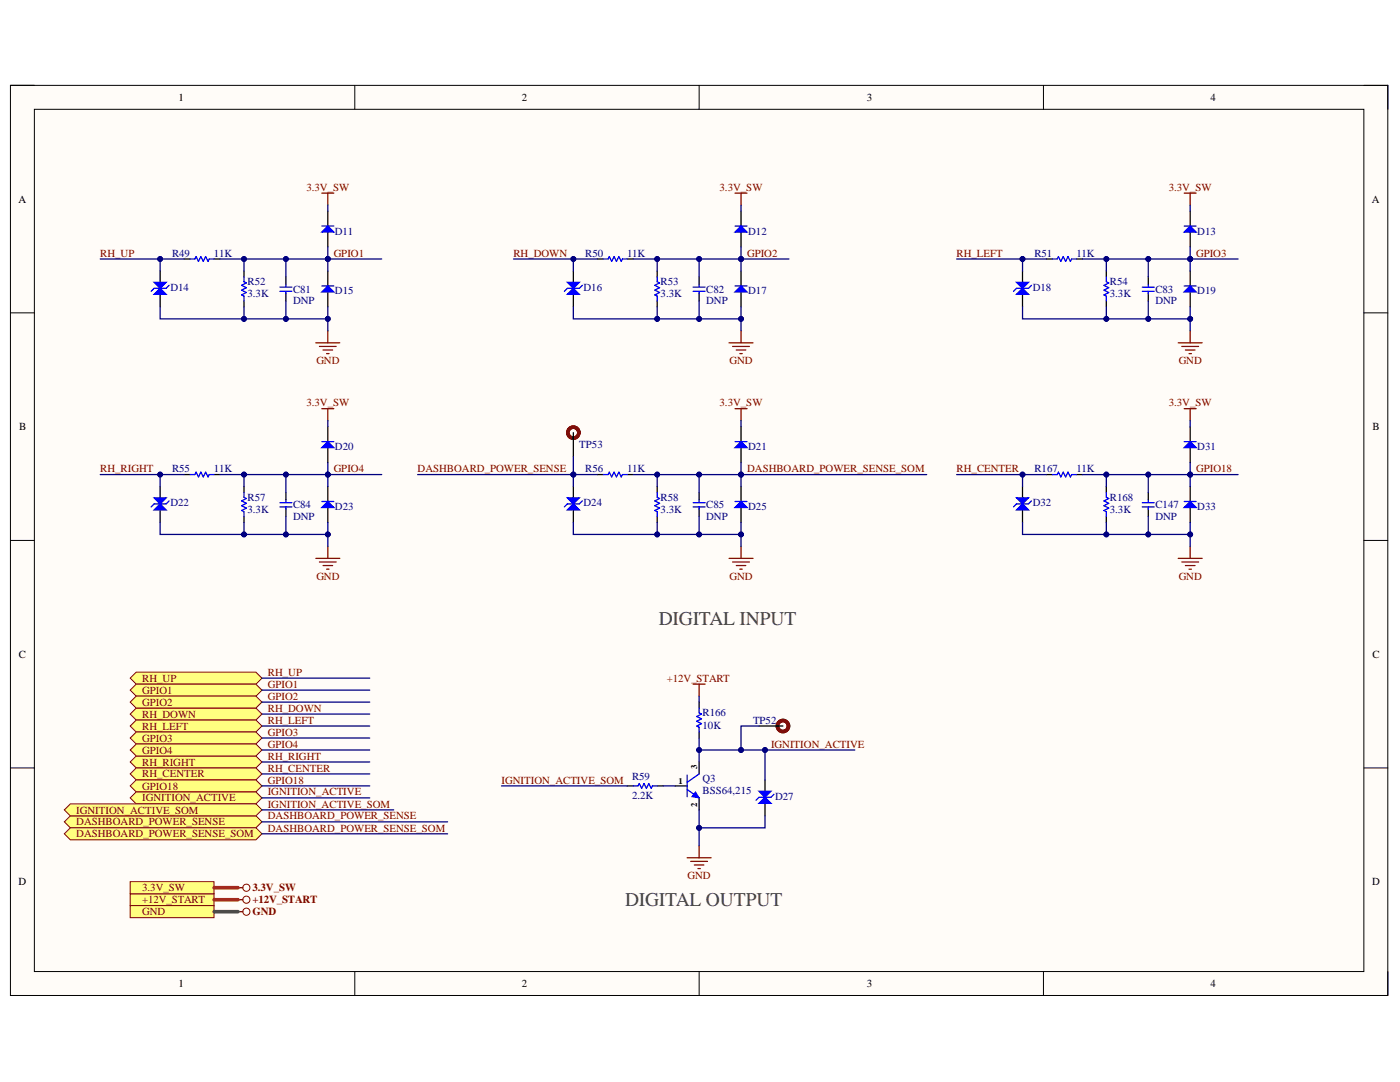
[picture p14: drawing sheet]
<svg xmlns="http://www.w3.org/2000/svg" width="279mm" height="216mm" viewBox="0 0 279 216" stroke-linecap="round" stroke-linejoin="round" font-family="sans-serif">
<defs><g id="words">
<g font-size="3.9" fill="#434343">
<text x="131.5" y="124.7">DIGITAL INPUT</text>
<text x="124.7" y="180.8">DIGITAL OUTPUT</text>
</g>
<g font-size="2.2">
<text x="35.6" y="20.1">1</text>
<text x="104.1" y="20.1">2</text>
<text x="173" y="20.1">3</text>
<text x="241.6" y="20.1">4</text>
<text x="3.7" y="40.5">A</text>
<text x="273.8" y="40.5">A</text>
<text x="3.8" y="85.9">B</text>
<text x="273.9" y="85.9">B</text>
<text x="3.8" y="131.3">C</text>
<text x="273.9" y="131.3">C</text>
<text x="3.7" y="176.7">D</text>
<text x="273.8" y="176.7">D</text>
<text x="35.6" y="197">1</text>
<text x="104.1" y="197">2</text>
<text x="173" y="197">3</text>
<text x="241.6" y="197">4</text>
</g>
<g font-size="2.2" fill="#800000">
<text x="61.1" y="38">3.3V_SW</text>
<text x="143.6" y="38">3.3V_SW</text>
<text x="233.2" y="38">3.3V_SW</text>
<text x="20" y="51.2">RH_UP</text>
<text x="66.6" y="51.2">GPIO1</text>
<text x="102.5" y="51.2">RH_DOWN</text>
<text x="149.1" y="51.2">GPIO2</text>
<text x="190.9" y="51.2">RH_LEFT</text>
<text x="238.7" y="51.2">GPIO3</text>
<text x="63.1" y="72.7">GND</text>
<text x="145.6" y="72.7">GND</text>
<text x="235.2" y="72.7">GND</text>
<text x="61.1" y="81.1">3.3V_SW</text>
<text x="143.6" y="81.1">3.3V_SW</text>
<text x="233.2" y="81.1">3.3V_SW</text>
<text x="20" y="94.2">RH_RIGHT</text>
<text x="66.6" y="94.2">GPIO4</text>
<text x="83.3" y="94.2">DASHBOARD_POWER_SENSE</text>
<text x="149.1" y="94.2">DASHBOARD_POWER_SENSE_SOM</text>
<text x="190.9" y="94.2">RH_CENTER</text>
<text x="238.7" y="94.2">GPIO18</text>
<text x="63.1" y="115.7">GND</text>
<text x="145.6" y="115.7">GND</text>
<text x="235.2" y="115.7">GND</text>
<text x="28.4" y="136">RH_UP</text>
<text x="53.4" y="134.8">RH_UP</text>
<text x="53.4" y="137.2">GPIO1</text>
<text x="133.1" y="136">+12V_START</text>
<text x="28.4" y="138.4">GPIO1</text>
<text x="28.4" y="143.2">RH_DOWN</text>
<text x="28.4" y="140.8">GPIO2</text>
<text x="53.4" y="142">RH_DOWN</text>
<text x="53.4" y="139.6">GPIO2</text>
<text x="28.4" y="145.6">RH_LEFT</text>
<text x="28.4" y="148">GPIO3</text>
<text x="53.4" y="144.4">RH_LEFT</text>
<text x="53.4" y="146.8">GPIO3</text>
<text x="53.4" y="149.2">GPIO4</text>
<text x="153.9" y="149.2">IGNITION_ACTIVE</text>
<text x="28.4" y="152.8">RH_RIGHT</text>
<text x="28.4" y="155.1">RH_CENTER</text>
<text x="28.4" y="150.4">GPIO4</text>
<text x="53.4" y="151.6">RH_RIGHT</text>
<text x="53.4" y="154">RH_CENTER</text>
<text x="28.4" y="157.5">GPIO18</text>
<text x="28.4" y="159.9">IGNITION_ACTIVE</text>
<text x="53.4" y="156.4">GPIO18</text>
<text x="53.4" y="158.7">IGNITION_ACTIVE</text>
<text x="53.4" y="161.1">IGNITION_ACTIVE_SOM</text>
<text x="100.1" y="156.4">IGNITION_ACTIVE_SOM</text>
<text x="15.2" y="164.7">DASHBOARD_POWER_SENSE</text>
<text x="15.2" y="167.1">DASHBOARD_POWER_SENSE_SOM</text>
<text x="15.2" y="162.3">IGNITION_ACTIVE_SOM</text>
<text x="53.4" y="163.5">DASHBOARD_POWER_SENSE</text>
<text x="53.4" y="165.9">DASHBOARD_POWER_SENSE_SOM</text>
<text x="28.4" y="177.8">3.3V_SW</text>
<text x="50.4" y="177.8">3.3V_SW</text>
<text x="137.2" y="175.5">GND</text>
<text x="28.4" y="180.2">+12V_START</text>
<text x="28.4" y="182.6">GND</text>
<text x="50.4" y="180.2">+12V_START</text>
<text x="50.4" y="182.6">GND</text>
</g>
<g font-size="2.2" fill="#000080">
<text x="66.9" y="46.8">D11</text>
<text x="149.3" y="46.8">D12</text>
<text x="239" y="46.8">D13</text>
<text x="34.3" y="51.2">R49</text>
<text x="42.7" y="51.2">11K</text>
<text x="116.8" y="51.2">R50</text>
<text x="125.2" y="51.2">11K</text>
<text x="206.4" y="51.2">R51</text>
<text x="214.8" y="51.2">11K</text>
<text x="34" y="58">D14</text>
<text x="49.4" y="56.9">R52</text>
<text x="49.4" y="59.3">3.3K</text>
<text x="58.5" y="58.4">C81</text>
<text x="66.9" y="58.7">D15</text>
<text x="116.5" y="58">D16</text>
<text x="131.8" y="56.9">R53</text>
<text x="131.8" y="59.3">3.3K</text>
<text x="140.9" y="58.4">C82</text>
<text x="149.3" y="58.7">D17</text>
<text x="206.1" y="58">D18</text>
<text x="221.5" y="56.9">R54</text>
<text x="221.5" y="59.3">3.3K</text>
<text x="230.6" y="58.4">C83</text>
<text x="239" y="58.7">D19</text>
<text x="58.5" y="60.7">DNP</text>
<text x="140.9" y="60.7">DNP</text>
<text x="230.6" y="60.7">DNP</text>
<text x="66.9" y="89.8">D20</text>
<text x="115.6" y="89.4">TP53</text>
<text x="149.3" y="89.8">D21</text>
<text x="239" y="89.8">D31</text>
<text x="34.3" y="94.2">R55</text>
<text x="42.7" y="94.2">11K</text>
<text x="116.8" y="94.2">R56</text>
<text x="125.2" y="94.2">11K</text>
<text x="206.4" y="94.2">R167</text>
<text x="214.8" y="94.2">11K</text>
<text x="34" y="101">D22</text>
<text x="49.4" y="99.9">R57</text>
<text x="58.5" y="101.4">C84</text>
<text x="66.9" y="101.7">D23</text>
<text x="116.5" y="101">D24</text>
<text x="131.8" y="99.9">R58</text>
<text x="140.9" y="101.4">C85</text>
<text x="149.3" y="101.7">D25</text>
<text x="206.1" y="101">D32</text>
<text x="221.5" y="99.9">R168</text>
<text x="230.6" y="101.4">C147</text>
<text x="239" y="101.7">D33</text>
<text x="49.4" y="102.3">3.3K</text>
<text x="58.5" y="103.8">DNP</text>
<text x="131.8" y="102.3">3.3K</text>
<text x="140.9" y="103.8">DNP</text>
<text x="221.5" y="102.3">3.3K</text>
<text x="230.6" y="103.8">DNP</text>
<text x="140.2" y="143">R166</text>
<text x="140.2" y="145.4">10K</text>
<text x="150.3" y="144.4">TP52</text>
<text x="126.1" y="155.6">R59</text>
<text x="126.1" y="159.5">2.2K</text>
<text x="140.2" y="156.1">Q3</text>
<text x="140.2" y="158.5">BSS64,215</text>
<text x="154.7" y="159.6">D27</text>
</g>
<g font-size="1.7">
<text x="139.2" y="153.5" transform="rotate(-90 139.2 153.5)">3</text>
<text x="135.4" y="156.4">1</text>
<text x="139.2" y="160.9" transform="rotate(-90 139.2 160.9)">2</text>
</g>
</g></defs>
<path d="M2.1 17h274.9v181.6h-274.9z" fill-rule="evenodd" fill="#fffcf8"/>
<path d="M2.1 17h274.9v181.6h-274.9z" fill="none" stroke="#000" stroke-width=".2"/>
<path d="M6.9 21.8h265.3v172.1h-265.3z" fill-rule="evenodd" fill="#fffcf8"/>
<g fill="none" stroke="#000" stroke-width=".2">
<path d="M2.1 17h4.8M70.8 17v4.8M139.5 17v4.8M208.2 17v4.8M272.2 17h4.8v4.8M6.9 21.8h265.3v172.1h-265.3zM2.1 62.4h4.8M272.2 62.4h4.8M2.1 107.8h4.8M272.2 107.8h4.8M2.1 153.2h4.8M272.2 153.2h4.8"/>
<path d="M70.8 193.9v4.7M139.5 193.9v4.7M208.2 193.9v4.7M277 193.9v4.7"/>
</g>
<path d="M32 54.1v2.4M32 58.8v2.4M36.7 51.7h1.2M42.7 51.7h1.2" fill="none" stroke="#000" stroke-width=".25"/>
<path d="M37.9 51.7h1l.2-.5 .5 1 .5-1 .5 1 .4-1 .5 1 .3-.5h.9" fill="none" stroke="#00f" stroke-width=".25"/>
<path d="M30.8 58.7l1.2-1.2 1.2 1.2z" fill="#00f"/>
<path d="M30.8 58.7l1.2-1.2 1.2 1.2zM33.8 56.9l-.6 .6h-2.4l-.6 .6" fill="none" stroke="#00f" stroke-width=".25"/>
<path d="M30.8 56.3h2.4l-1.2 1.2z" fill="#00f"/>
<path d="M30.8 56.3h2.4l-1.2 1.2zM48.7 55.3v.9l.5 .3-1 .4 1 .5-1 .5 1 .5-1 .4 .5 .3v.9M55.9 58.1h2.4M55.9 57.3h2.4M57.1 56.7v.5M57.1 58.1v.5" fill="none" stroke="#00f" stroke-width=".25"/>
<path d="M48.7 54.1v1.2M57.1 55.3v1.4M57.1 58.5v1.5M65.4 54.1v3M65.4 58.3v2.9M48.7 60v1.2" fill="none" stroke="#000" stroke-width=".25"/>
<path d="M65.4 57.1l1.2 1.2h-2.4z" fill="#00f"/>
<path d="M64.2 57.1h2.4M65.4 57.1l1.2 1.2h-2.4z" fill="none" stroke="#00f" stroke-width=".25"/>
<path d="M63 68.4h4.8M63.7 69.1h3.4M64.5 69.8h1.9M65.2 70.6h.5M65.4 66v2.4" fill="none" stroke="#800000" stroke-width=".25"/>
<path d="M65.4 42.1v3M65.4 46.3v3" fill="none" stroke="#000" stroke-width=".25"/>
<path d="M64.2 46.3l1.2-1.2 1.2 1.2z" fill="#00f"/>
<path d="M64.2 46.3l1.2-1.2 1.2 1.2zM64.2 45.1h2.4M120.4 51.7h1l.2-.5 .5 1 .5-1 .4 1 .5-1 .5 1 .2-.5h1" fill="none" stroke="#00f" stroke-width=".25"/>
<path d="M64.2 38.5h2.4M65.4 38.5v2.4" fill="none" stroke="#800000" stroke-width=".25"/>
<path d="M114.4 54.1v2.4M114.4 58.8v2.4M119.2 51.7h1.2M125.2 51.7h1.2" fill="none" stroke="#000" stroke-width=".25"/>
<path d="M114.4 57.5l1.2 1.2h-2.4z" fill="#00f"/>
<path d="M114.4 57.5l1.2 1.2h-2.4zM116.2 56.9l-.6 .6h-2.4l-.6 .6" fill="none" stroke="#00f" stroke-width=".25"/>
<path d="M113.2 56.3h2.4l-1.2 1.2z" fill="#00f"/>
<path d="M113.2 56.3h2.4l-1.2 1.2zM131.2 55.3v.9l.4 .3-.9 .4 .9 .5-.9 .5 .9 .5-.9 .4 .5 .3v.9M138.3 58.1h2.4M138.3 57.3h2.4M139.5 56.7v.5M139.5 58.1v.5" fill="none" stroke="#00f" stroke-width=".25"/>
<path d="M131.2 54.1v1.2M139.5 55.3v1.4M139.5 58.5v1.5M147.9 54.1v3M147.9 58.3v2.9M131.2 60v1.2" fill="none" stroke="#000" stroke-width=".25"/>
<path d="M146.7 58.3l1.2-1.2 1.2 1.2z" fill="#00f"/>
<path d="M146.7 58.3l1.2-1.2 1.2 1.2zM146.7 57.1h2.4" fill="none" stroke="#00f" stroke-width=".25"/>
<path d="M145.5 68.4h4.8M146.2 69.1h3.4M146.9 69.8h1.9M147.6 70.6h.5M147.9 66v2.4" fill="none" stroke="#800000" stroke-width=".25"/>
<path d="M147.9 42.1v3M147.9 46.3v3" fill="none" stroke="#000" stroke-width=".25"/>
<path d="M146.7 46.3l1.2-1.2 1.2 1.2z" fill="#00f"/>
<path d="M146.7 46.3l1.2-1.2 1.2 1.2zM146.7 45.1h2.4M210 51.7h1l.2-.5 .5 1 .5-1 .5 1 .4-1 .5 1 .3-.5h.9" fill="none" stroke="#00f" stroke-width=".25"/>
<path d="M146.7 38.5h2.4M147.9 38.5v2.4" fill="none" stroke="#800000" stroke-width=".25"/>
<path d="M204.1 54.1v2.4M204.1 58.9v2.3M208.8 51.7h1.2M214.8 51.7h1.2" fill="none" stroke="#000" stroke-width=".25"/>
<path d="M202.9 58.7l1.2-1.2 1.2 1.2z" fill="#00f"/>
<path d="M202.9 58.7l1.2-1.2 1.2 1.2zM205.9 56.9l-.6 .6h-2.4l-.6 .6" fill="none" stroke="#00f" stroke-width=".25"/>
<path d="M202.9 56.3h2.4l-1.2 1.2z" fill="#00f"/>
<path d="M202.9 56.3h2.4l-1.2 1.2zM220.8 55.3v.9l.5 .3-1 .4 1 .5-1 .5 1 .5-1 .5 .5 .2v.9M228 58.1h2.4M228 57.3h2.4M229.2 56.7v.5M229.2 58.1v.5" fill="none" stroke="#00f" stroke-width=".25"/>
<path d="M220.8 54.1v1.2M229.2 55.3v1.4M229.2 58.5v1.5M237.5 54.1v3M237.5 58.3v2.9M220.8 60v1.2" fill="none" stroke="#000" stroke-width=".25"/>
<path d="M236.3 58.3l1.2-1.2 1.2 1.2z" fill="#00f"/>
<path d="M236.3 58.3l1.2-1.2 1.2 1.2zM236.3 57.1h2.4" fill="none" stroke="#00f" stroke-width=".25"/>
<path d="M235.1 68.4h4.8M235.9 69.1h3.3M236.6 69.8h1.9M237.3 70.6h.5M237.5 66v2.4" fill="none" stroke="#800000" stroke-width=".25"/>
<path d="M237.5 42.1v3M237.5 46.3v3" fill="none" stroke="#000" stroke-width=".25"/>
<path d="M236.3 46.3l1.2-1.2 1.2 1.2z" fill="#00f"/>
<path d="M236.3 46.3l1.2-1.2 1.2 1.2zM236.3 45.1h2.4M37.9 94.7h1l.2-.5 .5 1 .5-1 .5 1 .4-1 .5 1 .3-.5h.9" fill="none" stroke="#00f" stroke-width=".25"/>
<path d="M236.3 38.5h2.4M237.5 38.5v2.4" fill="none" stroke="#800000" stroke-width=".25"/>
<path d="M32 97.1v2.4M36.7 94.7h1.2M42.7 94.7h1.2M32 101.9v2.3" fill="none" stroke="#000" stroke-width=".25"/>
<path d="M30.8 101.7l1.2-1.2 1.2 1.2z" fill="#00f"/>
<path d="M33.8 99.9l-.6 .6h-2.4l-.6 .6M30.8 101.7l1.2-1.2 1.2 1.2z" fill="none" stroke="#00f" stroke-width=".25"/>
<path d="M30.8 99.3h2.4l-1.2 1.2z" fill="#00f"/>
<path d="M30.8 99.3h2.4l-1.2 1.2zM48.7 98.3v.9l.5 .3-1 .4 1 .5-1 .5 1 .5-1 .5 .5 .2v1M57.1 99.7v.5M55.9 101.1h2.4M55.9 100.3h2.4M57.1 101.1v.5" fill="none" stroke="#00f" stroke-width=".25"/>
<path d="M48.7 97.1v1.2M57.1 98.3v1.4M65.4 97.1v3M48.7 103.1v1.1M57.1 101.5v1.6M65.4 101.3v2.9" fill="none" stroke="#000" stroke-width=".25"/>
<path d="M64.2 101.3l1.2-1.2 1.2 1.2z" fill="#00f"/>
<path d="M64.2 101.3l1.2-1.2 1.2 1.2zM64.2 100.1h2.4" fill="none" stroke="#00f" stroke-width=".25"/>
<path d="M63 111.4h4.8M63.7 112.1h3.4M64.5 112.9h1.9M65.2 113.6h.5M65.4 109v2.4" fill="none" stroke="#800000" stroke-width=".25"/>
<path d="M65.4 85.1v3M65.4 89.3v3" fill="none" stroke="#000" stroke-width=".25"/>
<path d="M64.2 89.3l1.2-1.2 1.2 1.2z" fill="#00f"/>
<path d="M64.2 89.3l1.2-1.2 1.2 1.2zM64.2 88.1h2.4M120.4 94.7h1l.2-.5 .5 1 .5-1 .4 1 .5-1 .5 1 .2-.5h1" fill="none" stroke="#00f" stroke-width=".25"/>
<path d="M64.2 81.5h2.4M65.4 81.5v2.4" fill="none" stroke="#800000" stroke-width=".25"/>
<path d="M114.4 97.1v2.4M119.2 94.7h1.2M125.2 94.7h1.2M114.4 101.9v2.3" fill="none" stroke="#000" stroke-width=".25"/>
<path d="M113.2 101.7l1.2-1.2 1.2 1.2z" fill="#00f"/>
<path d="M116.2 99.9l-.6 .6h-2.4l-.6 .6M113.2 101.7l1.2-1.2 1.2 1.2z" fill="none" stroke="#00f" stroke-width=".25"/>
<path d="M113.2 99.3h2.4l-1.2 1.2z" fill="#00f"/>
<path d="M113.2 99.3h2.4l-1.2 1.2zM131.2 98.3v.9l.4 .3-.9 .4 .9 .5-.9 .5 .9 .5-.9 .5 .5 .2v1M139.5 99.7v.5M138.3 101.1h2.4M138.3 100.3h2.4M139.5 101.1v.5" fill="none" stroke="#00f" stroke-width=".25"/>
<path d="M131.2 97.1v1.2M139.5 98.3v1.4M147.9 97.1v3M131.2 103.1v1.1M139.5 101.5v1.6M147.9 101.3v2.9" fill="none" stroke="#000" stroke-width=".25"/>
<path d="M146.7 101.3l1.2-1.2 1.2 1.2z" fill="#00f"/>
<path d="M146.7 101.3l1.2-1.2 1.2 1.2zM146.7 100.1h2.4" fill="none" stroke="#00f" stroke-width=".25"/>
<path d="M145.5 111.4h4.8M146.2 112.1h3.4M146.9 112.9h1.9M147.6 113.6h.5M147.9 109v2.4" fill="none" stroke="#800000" stroke-width=".25"/>
<path d="M147.9 85.1v3M147.9 89.3v3" fill="none" stroke="#000" stroke-width=".25"/>
<path d="M146.7 89.3l1.2-1.2 1.2 1.2z" fill="#00f"/>
<path d="M146.7 89.3l1.2-1.2 1.2 1.2zM146.7 88.1h2.4M210 94.7h1l.2-.5 .5 1 .5-1 .5 1 .4-1 .5 1 .3-.5h.9" fill="none" stroke="#00f" stroke-width=".25"/>
<path d="M146.7 81.5h2.4M147.9 81.5v2.4" fill="none" stroke="#800000" stroke-width=".25"/>
<path d="M204.1 97.1v2.4M208.8 94.7h1.2M214.8 94.7h1.2M204.1 101.9v2.4" fill="none" stroke="#000" stroke-width=".25"/>
<path d="M204.1 100.5l1.2 1.2h-2.4z" fill="#00f"/>
<path d="M205.9 100l-.6 .5h-2.4l-.6 .6M204.1 100.5l1.2 1.2h-2.4z" fill="none" stroke="#00f" stroke-width=".25"/>
<path d="M202.9 99.3h2.4l-1.2 1.2z" fill="#00f"/>
<path d="M202.9 99.3h2.4l-1.2 1.2zM220.8 98.3v.9l.5 .3-1 .5 1 .4-1 .5 1 .5-1 .5 .5 .2v1M229.2 99.7v.5M228 101.1h2.4M228 100.3h2.4M229.2 101.1v.5" fill="none" stroke="#00f" stroke-width=".25"/>
<path d="M220.8 97.1v1.2M229.2 98.3v1.4M237.5 97.1v3M220.8 103.1v1.2M229.2 101.5v1.6M237.5 101.3v3" fill="none" stroke="#000" stroke-width=".25"/>
<path d="M236.3 101.3l1.2-1.2 1.2 1.2z" fill="#00f"/>
<path d="M236.3 101.3l1.2-1.2 1.2 1.2zM236.3 100.1h2.4" fill="none" stroke="#00f" stroke-width=".25"/>
<path d="M235.1 111.4h4.8M235.9 112.1h3.3M236.6 112.9h1.9M237.3 113.6h.5M237.5 109v2.4" fill="none" stroke="#800000" stroke-width=".25"/>
<path d="M237.5 85.1v3M237.5 89.3v3" fill="none" stroke="#000" stroke-width=".25"/>
<path d="M236.3 89.3l1.2-1.2 1.2 1.2z" fill="#00f"/>
<path d="M236.3 89.3l1.2-1.2 1.2 1.2zM236.3 88.1h2.4M137.1 157.5l2.4 1.7M137.1 154.7v4.3M139.5 154.4l-2.4 1.7" fill="none" stroke="#00f" stroke-width=".25"/>
<path d="M236.3 81.6h2.4M237.5 81.6v2.3" fill="none" stroke="#800000" stroke-width=".25"/>
<path d="M134.7 156.8h2.4M139.5 152v2.4M139.5 159.2v2.4" fill="none" stroke="#000" stroke-width=".25"/>
<path d="M138.8 158l.7 1.2-1.4-.2z" fill="#00f"/>
<path d="M138.8 158l.7 1.2-1.4-.2z" fill="none" stroke="#00f" stroke-width=".2"/>
<path d="M152.7 155.6v2.4M152.7 160.4v2.4" fill="none" stroke="#000" stroke-width=".25"/>
<path d="M151.5 160.3l1.2-1.2 1.2 1.2z" fill="#00f"/>
<path d="M154.5 158.5l-.6 .6h-2.4l-.6 .6M151.5 160.3l1.2-1.2 1.2 1.2z" fill="none" stroke="#00f" stroke-width=".25"/>
<path d="M151.5 157.9h2.4l-1.2 1.2z" fill="#00f"/>
<path d="M126.4 156.8h.9l.3-.5 .4 1 .5-1 .5 1 .5-1 .5 1 .2-.5h1M139.5 141.3v.9l.5 .3-1 .5 1 .4-1 .5 1 .5-1 .5 .5 .2v1M151.5 157.9h2.4l-1.2 1.2z" fill="none" stroke="#00f" stroke-width=".25"/>
<path d="M114.4 86.3v4.8M125.2 156.8h1.2M131.2 156.8h1.2M139.5 140.1v1.2M139.5 146.1v1.2M151.5 144.9h4.8" fill="none" stroke="#000" stroke-width=".25"/>
<path d="M138.3 136.5h2.4M139.5 136.5v2.4M137.1 171.2h4.8M137.8 171.9h3.4M138.6 172.6h1.9M139.3 173.3h.5M139.5 168.8v2.4" fill="none" stroke="#800000" stroke-width=".25"/>
<g fill="none" stroke="#5b0f00" stroke-width=".72">
<circle cx="114.4" cy="86.3" r="1.1"/>
<circle cx="156.3" cy="144.9" r="1.1"/>
</g>
<path d="M26 135.3l1.2-1.2h23.9l1.2 1.2-1.2 1.2h-23.9z" fill-rule="evenodd" fill="#ffff80"/>
<path d="M26 135.3l1.2-1.2h23.9l1.2 1.2-1.2 1.2h-23.9z" fill="none" stroke="#800000" stroke-width=".2"/>
<path d="M26 137.7l1.2-1.2h23.9l1.2 1.2-1.2 1.2h-23.9z" fill-rule="evenodd" fill="#ffff80"/>
<path d="M26 137.7l1.2-1.2h23.9l1.2 1.2-1.2 1.2h-23.9z" fill="none" stroke="#800000" stroke-width=".2"/>
<path d="M26 142.5l1.2-1.2h23.9l1.2 1.2-1.2 1.2h-23.9z" fill-rule="evenodd" fill="#ffff80"/>
<path d="M26 142.5l1.2-1.2h23.9l1.2 1.2-1.2 1.2h-23.9z" fill="none" stroke="#800000" stroke-width=".2"/>
<path d="M26 144.9l1.2-1.2h23.9l1.2 1.2-1.2 1.2h-23.9z" fill-rule="evenodd" fill="#ffff80"/>
<path d="M26 144.9l1.2-1.2h23.9l1.2 1.2-1.2 1.2h-23.9z" fill="none" stroke="#800000" stroke-width=".2"/>
<path d="M27.2 146.1h23.9l1.2 1.2-1.2 1.2h-23.9l-1.2-1.2z" fill-rule="evenodd" fill="#ffff80"/>
<path d="M27.2 146.1h23.9l1.2 1.2-1.2 1.2h-23.9l-1.2-1.2z" fill="none" stroke="#800000" stroke-width=".2"/>
<path d="M26 152l1.2-1.2h23.9l1.2 1.2-1.2 1.2h-23.9z" fill-rule="evenodd" fill="#ffff80"/>
<path d="M26 152l1.2-1.2h23.9l1.2 1.2-1.2 1.2h-23.9z" fill="none" stroke="#800000" stroke-width=".2"/>
<path d="M12.8 164l1.2-1.2h37.1l1.2 1.2-1.2 1.2h-37.1z" fill-rule="evenodd" fill="#ffff80"/>
<path d="M12.8 164l1.2-1.2h37.1l1.2 1.2-1.2 1.2h-37.1z" fill="none" stroke="#800000" stroke-width=".2"/>
<path d="M12.8 166.4l1.2-1.2h37.1l1.2 1.2-1.2 1.2h-37.1z" fill-rule="evenodd" fill="#ffff80"/>
<path d="M12.8 166.4l1.2-1.2h37.1l1.2 1.2-1.2 1.2h-37.1z" fill="none" stroke="#800000" stroke-width=".2"/>
<path d="M26 154.4l1.2-1.2h23.9l1.2 1.2-1.2 1.2h-23.9z" fill-rule="evenodd" fill="#ffff80"/>
<path d="M26 154.4l1.2-1.2h23.9l1.2 1.2-1.2 1.2h-23.9z" fill="none" stroke="#800000" stroke-width=".2"/>
<path d="M26 156.8l1.2-1.2h23.9l1.2 1.2-1.2 1.2h-23.9z" fill-rule="evenodd" fill="#ffff80"/>
<path d="M26 156.8l1.2-1.2h23.9l1.2 1.2-1.2 1.2h-23.9z" fill="none" stroke="#800000" stroke-width=".2"/>
<path d="M26 159.2l1.2-1.2h23.9l1.2 1.2-1.2 1.2h-23.9z" fill-rule="evenodd" fill="#ffff80"/>
<path d="M26 159.2l1.2-1.2h23.9l1.2 1.2-1.2 1.2h-23.9z" fill="none" stroke="#800000" stroke-width=".2"/>
<path d="M12.8 161.6l1.2-1.2h37.1l1.2 1.2-1.2 1.2h-37.1z" fill-rule="evenodd" fill="#ffff80"/>
<path d="M12.8 161.6l1.2-1.2h37.1l1.2 1.2-1.2 1.2h-37.1z" fill="none" stroke="#800000" stroke-width=".2"/>
<path d="M26 178.3h16.7v2.4h-16.7z" fill-rule="evenodd" fill="#ffff80"/>
<g fill="none" stroke="#800000" stroke-width=".2">
<path d="M26 178.3h16.7v2.4h-16.7z"/>
<circle cx="49.2" cy="179.5" r=".71"/>
</g>
<path d="M47.5 179.5h1" fill="none" stroke="#800000" stroke-width=".25"/>
<path d="M26 180.7h16.7v2.4h-16.7z" fill-rule="evenodd" fill="#ffff80"/>
<g fill="none" stroke="#800000" stroke-width=".2">
<path d="M26 180.7h16.7v2.4h-16.7z"/>
<circle cx="49.2" cy="181.9" r=".72"/>
</g>
<path d="M47.5 181.9h1" fill="none" stroke="#800000" stroke-width=".25"/>
<path d="M26 175.9h16.7v2.4h-16.7z" fill-rule="evenodd" fill="#ffff80"/>
<g fill="none" stroke="#800000" stroke-width=".2">
<path d="M26 175.9h16.7v2.4h-16.7z"/>
<circle cx="49.2" cy="177.1" r=".71"/>
</g>
<path d="M47.5 177.1h1" fill="none" stroke="#800000" stroke-width=".25"/>
<path d="M26 140.1l1.2-1.2h23.9l1.2 1.2-1.2 1.2h-23.9z" fill-rule="evenodd" fill="#ffff80"/>
<path d="M26 140.1l1.2-1.2h23.9l1.2 1.2-1.2 1.2h-23.9z" fill="none" stroke="#800000" stroke-width=".2"/>
<path d="M26 149.7l1.2-1.2h23.9l1.2 1.2-1.2 1.1h-23.9z" fill-rule="evenodd" fill="#ffff80"/>
<path d="M26 149.7l1.2-1.2h23.9l1.2 1.2-1.2 1.1h-23.9z" fill="none" stroke="#800000" stroke-width=".2"/>
<path d="M32 51.7v2.4" fill="none" stroke="#000080" stroke-width=".25"/>
<circle cx="32" cy="51.7" r=".48" fill="#000080"/>
<circle cx="32" cy="51.7" r=".48" fill="none" stroke="#000080" stroke-width=".2"/>
<path d="M48.7 51.7v2.4" fill="none" stroke="#000080" stroke-width=".25"/>
<circle cx="48.7" cy="51.7" r=".48" fill="#000080"/>
<circle cx="48.7" cy="51.7" r=".48" fill="none" stroke="#000080" stroke-width=".2"/>
<path d="M57.1 51.7v3.6" fill="none" stroke="#000080" stroke-width=".25"/>
<circle cx="57.1" cy="51.7" r=".48" fill="#000080"/>
<circle cx="57.1" cy="51.7" r=".48" fill="none" stroke="#000080" stroke-width=".2"/>
<path d="M65.4 51.7v2.4" fill="none" stroke="#000080" stroke-width=".25"/>
<circle cx="65.4" cy="51.7" r=".48" fill="#000080"/>
<circle cx="65.4" cy="51.7" r=".48" fill="none" stroke="#000080" stroke-width=".2"/>
<path d="M48.7 61.2v2.4" fill="none" stroke="#000080" stroke-width=".25"/>
<circle cx="48.7" cy="63.6" r=".48" fill="#000080"/>
<circle cx="48.7" cy="63.6" r=".48" fill="none" stroke="#000080" stroke-width=".2"/>
<path d="M57.1 60v3.6" fill="none" stroke="#000080" stroke-width=".25"/>
<circle cx="57.1" cy="63.6" r=".48" fill="#000080"/>
<circle cx="57.1" cy="63.6" r=".48" fill="none" stroke="#000080" stroke-width=".2"/>
<path d="M65.4 49.3v2.4" fill="none" stroke="#000080" stroke-width=".25"/>
<circle cx="65.4" cy="51.7" r=".48" fill="#000080"/>
<circle cx="65.4" cy="51.7" r=".48" fill="none" stroke="#000080" stroke-width=".2"/>
<path d="M20 51.7h16.7M65.4 40.9v1.2" fill="none" stroke="#000080" stroke-width=".25"/>
<circle cx="32" cy="51.7" r=".48" fill="#000080"/>
<circle cx="32" cy="51.7" r=".48" fill="none" stroke="#000080" stroke-width=".2"/>
<path d="M32 61.2v2.4h33.4" fill="none" stroke="#000080" stroke-width=".25"/>
<circle cx="65.4" cy="63.6" r=".48" fill="#000080"/>
<circle cx="65.4" cy="63.6" r=".48" fill="none" stroke="#000080" stroke-width=".2"/>
<circle cx="57.1" cy="63.6" r=".48" fill="#000080"/>
<circle cx="57.1" cy="63.6" r=".48" fill="none" stroke="#000080" stroke-width=".2"/>
<circle cx="48.7" cy="63.6" r=".48" fill="#000080"/>
<circle cx="48.7" cy="63.6" r=".48" fill="none" stroke="#000080" stroke-width=".2"/>
<path d="M43.9 51.7h32.3" fill="none" stroke="#000080" stroke-width=".25"/>
<circle cx="48.7" cy="51.7" r=".48" fill="#000080"/>
<circle cx="48.7" cy="51.7" r=".48" fill="none" stroke="#000080" stroke-width=".2"/>
<circle cx="57.1" cy="51.7" r=".48" fill="#000080"/>
<circle cx="57.1" cy="51.7" r=".48" fill="none" stroke="#000080" stroke-width=".2"/>
<circle cx="65.4" cy="51.7" r=".48" fill="#000080"/>
<circle cx="65.4" cy="51.7" r=".48" fill="none" stroke="#000080" stroke-width=".2"/>
<path d="M65.4 61.2v4.8" fill="none" stroke="#000080" stroke-width=".25"/>
<circle cx="65.4" cy="63.6" r=".48" fill="#000080"/>
<circle cx="65.4" cy="63.6" r=".48" fill="none" stroke="#000080" stroke-width=".2"/>
<path d="M114.4 51.7v2.4" fill="none" stroke="#000080" stroke-width=".25"/>
<circle cx="114.4" cy="51.7" r=".48" fill="#000080"/>
<circle cx="114.4" cy="51.7" r=".48" fill="none" stroke="#000080" stroke-width=".2"/>
<path d="M131.2 51.7v2.4" fill="none" stroke="#000080" stroke-width=".25"/>
<circle cx="131.2" cy="51.7" r=".48" fill="#000080"/>
<circle cx="131.2" cy="51.7" r=".48" fill="none" stroke="#000080" stroke-width=".2"/>
<path d="M139.5 51.7v3.6" fill="none" stroke="#000080" stroke-width=".25"/>
<circle cx="139.5" cy="51.7" r=".48" fill="#000080"/>
<circle cx="139.5" cy="51.7" r=".48" fill="none" stroke="#000080" stroke-width=".2"/>
<path d="M147.9 51.7v2.4" fill="none" stroke="#000080" stroke-width=".25"/>
<circle cx="147.9" cy="51.7" r=".48" fill="#000080"/>
<circle cx="147.9" cy="51.7" r=".48" fill="none" stroke="#000080" stroke-width=".2"/>
<path d="M131.2 61.2v2.4" fill="none" stroke="#000080" stroke-width=".25"/>
<circle cx="131.2" cy="63.6" r=".48" fill="#000080"/>
<circle cx="131.2" cy="63.6" r=".48" fill="none" stroke="#000080" stroke-width=".2"/>
<path d="M139.5 60v3.6" fill="none" stroke="#000080" stroke-width=".25"/>
<circle cx="139.5" cy="63.6" r=".48" fill="#000080"/>
<circle cx="139.5" cy="63.6" r=".48" fill="none" stroke="#000080" stroke-width=".2"/>
<path d="M147.9 49.3v2.4" fill="none" stroke="#000080" stroke-width=".25"/>
<circle cx="147.9" cy="51.7" r=".48" fill="#000080"/>
<circle cx="147.9" cy="51.7" r=".48" fill="none" stroke="#000080" stroke-width=".2"/>
<path d="M102.5 51.7h16.7M147.9 40.9v1.2" fill="none" stroke="#000080" stroke-width=".25"/>
<circle cx="114.4" cy="51.7" r=".48" fill="#000080"/>
<circle cx="114.4" cy="51.7" r=".48" fill="none" stroke="#000080" stroke-width=".2"/>
<path d="M114.4 61.2v2.4h33.5" fill="none" stroke="#000080" stroke-width=".25"/>
<circle cx="147.9" cy="63.6" r=".48" fill="#000080"/>
<circle cx="147.9" cy="63.6" r=".48" fill="none" stroke="#000080" stroke-width=".2"/>
<circle cx="139.5" cy="63.6" r=".48" fill="#000080"/>
<circle cx="139.5" cy="63.6" r=".48" fill="none" stroke="#000080" stroke-width=".2"/>
<circle cx="131.2" cy="63.6" r=".48" fill="#000080"/>
<circle cx="131.2" cy="63.6" r=".48" fill="none" stroke="#000080" stroke-width=".2"/>
<path d="M126.4 51.7h31" fill="none" stroke="#000080" stroke-width=".25"/>
<circle cx="131.2" cy="51.7" r=".48" fill="#000080"/>
<circle cx="131.2" cy="51.7" r=".48" fill="none" stroke="#000080" stroke-width=".2"/>
<circle cx="139.5" cy="51.7" r=".48" fill="#000080"/>
<circle cx="139.5" cy="51.7" r=".48" fill="none" stroke="#000080" stroke-width=".2"/>
<circle cx="147.9" cy="51.7" r=".48" fill="#000080"/>
<circle cx="147.9" cy="51.7" r=".48" fill="none" stroke="#000080" stroke-width=".2"/>
<path d="M147.9 61.2v4.8" fill="none" stroke="#000080" stroke-width=".25"/>
<circle cx="147.9" cy="63.6" r=".48" fill="#000080"/>
<circle cx="147.9" cy="63.6" r=".48" fill="none" stroke="#000080" stroke-width=".2"/>
<path d="M204.1 51.7v2.4" fill="none" stroke="#000080" stroke-width=".25"/>
<circle cx="204.1" cy="51.7" r=".48" fill="#000080"/>
<circle cx="204.1" cy="51.7" r=".48" fill="none" stroke="#000080" stroke-width=".2"/>
<path d="M220.8 51.7v2.4" fill="none" stroke="#000080" stroke-width=".25"/>
<circle cx="220.8" cy="51.7" r=".48" fill="#000080"/>
<circle cx="220.8" cy="51.7" r=".48" fill="none" stroke="#000080" stroke-width=".2"/>
<path d="M229.2 51.7v3.6" fill="none" stroke="#000080" stroke-width=".25"/>
<circle cx="229.2" cy="51.7" r=".48" fill="#000080"/>
<circle cx="229.2" cy="51.7" r=".48" fill="none" stroke="#000080" stroke-width=".2"/>
<path d="M237.5 51.7v2.4" fill="none" stroke="#000080" stroke-width=".25"/>
<circle cx="237.5" cy="51.7" r=".48" fill="#000080"/>
<circle cx="237.5" cy="51.7" r=".48" fill="none" stroke="#000080" stroke-width=".2"/>
<path d="M220.8 61.2v2.4" fill="none" stroke="#000080" stroke-width=".25"/>
<circle cx="220.8" cy="63.6" r=".48" fill="#000080"/>
<circle cx="220.8" cy="63.6" r=".48" fill="none" stroke="#000080" stroke-width=".2"/>
<path d="M229.2 60v3.6" fill="none" stroke="#000080" stroke-width=".25"/>
<circle cx="229.2" cy="63.6" r=".48" fill="#000080"/>
<circle cx="229.2" cy="63.6" r=".48" fill="none" stroke="#000080" stroke-width=".2"/>
<path d="M237.5 49.3v2.4" fill="none" stroke="#000080" stroke-width=".25"/>
<circle cx="237.5" cy="51.7" r=".48" fill="#000080"/>
<circle cx="237.5" cy="51.7" r=".48" fill="none" stroke="#000080" stroke-width=".2"/>
<path d="M237.5 40.9v1.2M204.1 61.2v2.4h33.4" fill="none" stroke="#000080" stroke-width=".25"/>
<circle cx="237.5" cy="63.6" r=".48" fill="#000080"/>
<circle cx="237.5" cy="63.6" r=".48" fill="none" stroke="#000080" stroke-width=".2"/>
<circle cx="229.2" cy="63.6" r=".48" fill="#000080"/>
<circle cx="229.2" cy="63.6" r=".48" fill="none" stroke="#000080" stroke-width=".2"/>
<circle cx="220.8" cy="63.6" r=".48" fill="#000080"/>
<circle cx="220.8" cy="63.6" r=".48" fill="none" stroke="#000080" stroke-width=".2"/>
<path d="M216 51.7h31.1" fill="none" stroke="#000080" stroke-width=".25"/>
<circle cx="220.8" cy="51.7" r=".48" fill="#000080"/>
<circle cx="220.8" cy="51.7" r=".48" fill="none" stroke="#000080" stroke-width=".2"/>
<circle cx="229.2" cy="51.7" r=".48" fill="#000080"/>
<circle cx="229.2" cy="51.7" r=".48" fill="none" stroke="#000080" stroke-width=".2"/>
<circle cx="237.5" cy="51.7" r=".48" fill="#000080"/>
<circle cx="237.5" cy="51.7" r=".48" fill="none" stroke="#000080" stroke-width=".2"/>
<path d="M237.5 61.2v4.8" fill="none" stroke="#000080" stroke-width=".25"/>
<circle cx="237.5" cy="63.6" r=".48" fill="#000080"/>
<circle cx="237.5" cy="63.6" r=".48" fill="none" stroke="#000080" stroke-width=".2"/>
<path d="M32 94.7v2.4" fill="none" stroke="#000080" stroke-width=".25"/>
<circle cx="32" cy="94.7" r=".48" fill="#000080"/>
<circle cx="32" cy="94.7" r=".48" fill="none" stroke="#000080" stroke-width=".2"/>
<path d="M48.7 94.7v2.4" fill="none" stroke="#000080" stroke-width=".25"/>
<circle cx="48.7" cy="94.7" r=".48" fill="#000080"/>
<circle cx="48.7" cy="94.7" r=".48" fill="none" stroke="#000080" stroke-width=".2"/>
<path d="M57.1 94.7v3.6" fill="none" stroke="#000080" stroke-width=".25"/>
<circle cx="57.1" cy="94.7" r=".48" fill="#000080"/>
<circle cx="57.1" cy="94.7" r=".48" fill="none" stroke="#000080" stroke-width=".2"/>
<path d="M65.4 94.7v2.4" fill="none" stroke="#000080" stroke-width=".25"/>
<circle cx="65.4" cy="94.7" r=".48" fill="#000080"/>
<circle cx="65.4" cy="94.7" r=".48" fill="none" stroke="#000080" stroke-width=".2"/>
<path d="M48.7 104.2v2.4" fill="none" stroke="#000080" stroke-width=".25"/>
<circle cx="48.7" cy="106.6" r=".48" fill="#000080"/>
<circle cx="48.7" cy="106.6" r=".48" fill="none" stroke="#000080" stroke-width=".2"/>
<path d="M57.1 103.1v3.5" fill="none" stroke="#000080" stroke-width=".25"/>
<circle cx="57.1" cy="106.6" r=".48" fill="#000080"/>
<circle cx="57.1" cy="106.6" r=".48" fill="none" stroke="#000080" stroke-width=".2"/>
<path d="M65.4 92.3v2.4" fill="none" stroke="#000080" stroke-width=".25"/>
<circle cx="65.4" cy="94.7" r=".48" fill="#000080"/>
<circle cx="65.4" cy="94.7" r=".48" fill="none" stroke="#000080" stroke-width=".2"/>
<path d="M20 94.7h16.7M65.4 83.9v1.2" fill="none" stroke="#000080" stroke-width=".25"/>
<circle cx="32" cy="94.7" r=".48" fill="#000080"/>
<circle cx="32" cy="94.7" r=".48" fill="none" stroke="#000080" stroke-width=".2"/>
<path d="M32 104.2v2.4h33.4" fill="none" stroke="#000080" stroke-width=".25"/>
<circle cx="65.4" cy="106.6" r=".48" fill="#000080"/>
<circle cx="65.4" cy="106.6" r=".48" fill="none" stroke="#000080" stroke-width=".2"/>
<circle cx="57.1" cy="106.6" r=".48" fill="#000080"/>
<circle cx="57.1" cy="106.6" r=".48" fill="none" stroke="#000080" stroke-width=".2"/>
<circle cx="48.7" cy="106.6" r=".48" fill="#000080"/>
<circle cx="48.7" cy="106.6" r=".48" fill="none" stroke="#000080" stroke-width=".2"/>
<path d="M43.9 94.7h32.3" fill="none" stroke="#000080" stroke-width=".25"/>
<circle cx="48.7" cy="94.7" r=".48" fill="#000080"/>
<circle cx="48.7" cy="94.7" r=".48" fill="none" stroke="#000080" stroke-width=".2"/>
<circle cx="57.1" cy="94.7" r=".48" fill="#000080"/>
<circle cx="57.1" cy="94.7" r=".48" fill="none" stroke="#000080" stroke-width=".2"/>
<circle cx="65.4" cy="94.7" r=".48" fill="#000080"/>
<circle cx="65.4" cy="94.7" r=".48" fill="none" stroke="#000080" stroke-width=".2"/>
<path d="M65.4 104.2v4.8" fill="none" stroke="#000080" stroke-width=".25"/>
<circle cx="65.4" cy="106.6" r=".48" fill="#000080"/>
<circle cx="65.4" cy="106.6" r=".48" fill="none" stroke="#000080" stroke-width=".2"/>
<path d="M114.4 94.7v2.4" fill="none" stroke="#000080" stroke-width=".25"/>
<circle cx="114.4" cy="94.7" r=".48" fill="#000080"/>
<circle cx="114.4" cy="94.7" r=".48" fill="none" stroke="#000080" stroke-width=".2"/>
<path d="M131.2 94.7v2.4" fill="none" stroke="#000080" stroke-width=".25"/>
<circle cx="131.2" cy="94.7" r=".48" fill="#000080"/>
<circle cx="131.2" cy="94.7" r=".48" fill="none" stroke="#000080" stroke-width=".2"/>
<path d="M139.5 94.7v3.6" fill="none" stroke="#000080" stroke-width=".25"/>
<circle cx="139.5" cy="94.7" r=".48" fill="#000080"/>
<circle cx="139.5" cy="94.7" r=".48" fill="none" stroke="#000080" stroke-width=".2"/>
<path d="M147.9 94.7v2.4" fill="none" stroke="#000080" stroke-width=".25"/>
<circle cx="147.9" cy="94.7" r=".48" fill="#000080"/>
<circle cx="147.9" cy="94.7" r=".48" fill="none" stroke="#000080" stroke-width=".2"/>
<path d="M131.2 104.2v2.4" fill="none" stroke="#000080" stroke-width=".25"/>
<circle cx="131.2" cy="106.6" r=".48" fill="#000080"/>
<circle cx="131.2" cy="106.6" r=".48" fill="none" stroke="#000080" stroke-width=".2"/>
<path d="M139.5 103.1v3.5" fill="none" stroke="#000080" stroke-width=".25"/>
<circle cx="139.5" cy="106.6" r=".48" fill="#000080"/>
<circle cx="139.5" cy="106.6" r=".48" fill="none" stroke="#000080" stroke-width=".2"/>
<path d="M147.9 92.3v2.4" fill="none" stroke="#000080" stroke-width=".25"/>
<circle cx="147.9" cy="94.7" r=".48" fill="#000080"/>
<circle cx="147.9" cy="94.7" r=".48" fill="none" stroke="#000080" stroke-width=".2"/>
<path d="M83.3 94.7h35.9M147.9 83.9v1.2" fill="none" stroke="#000080" stroke-width=".25"/>
<circle cx="114.4" cy="94.7" r=".48" fill="#000080"/>
<circle cx="114.4" cy="94.7" r=".48" fill="none" stroke="#000080" stroke-width=".2"/>
<path d="M114.4 104.2v2.4h33.5" fill="none" stroke="#000080" stroke-width=".25"/>
<circle cx="147.9" cy="106.6" r=".48" fill="#000080"/>
<circle cx="147.9" cy="106.6" r=".48" fill="none" stroke="#000080" stroke-width=".2"/>
<circle cx="139.5" cy="106.6" r=".48" fill="#000080"/>
<circle cx="139.5" cy="106.6" r=".48" fill="none" stroke="#000080" stroke-width=".2"/>
<circle cx="131.2" cy="106.6" r=".48" fill="#000080"/>
<circle cx="131.2" cy="106.6" r=".48" fill="none" stroke="#000080" stroke-width=".2"/>
<path d="M126.4 94.7h58.5" fill="none" stroke="#000080" stroke-width=".25"/>
<circle cx="131.2" cy="94.7" r=".48" fill="#000080"/>
<circle cx="131.2" cy="94.7" r=".48" fill="none" stroke="#000080" stroke-width=".2"/>
<circle cx="139.5" cy="94.7" r=".48" fill="#000080"/>
<circle cx="139.5" cy="94.7" r=".48" fill="none" stroke="#000080" stroke-width=".2"/>
<circle cx="147.9" cy="94.7" r=".48" fill="#000080"/>
<circle cx="147.9" cy="94.7" r=".48" fill="none" stroke="#000080" stroke-width=".2"/>
<path d="M147.9 104.2v4.8" fill="none" stroke="#000080" stroke-width=".25"/>
<circle cx="147.9" cy="106.6" r=".48" fill="#000080"/>
<circle cx="147.9" cy="106.6" r=".48" fill="none" stroke="#000080" stroke-width=".2"/>
<path d="M204.1 94.7v2.4" fill="none" stroke="#000080" stroke-width=".25"/>
<circle cx="204.1" cy="94.7" r=".48" fill="#000080"/>
<circle cx="204.1" cy="94.7" r=".48" fill="none" stroke="#000080" stroke-width=".2"/>
<path d="M220.8 94.7v2.4" fill="none" stroke="#000080" stroke-width=".25"/>
<circle cx="220.8" cy="94.7" r=".48" fill="#000080"/>
<circle cx="220.8" cy="94.7" r=".48" fill="none" stroke="#000080" stroke-width=".2"/>
<path d="M229.2 94.7v3.6" fill="none" stroke="#000080" stroke-width=".25"/>
<circle cx="229.2" cy="94.7" r=".48" fill="#000080"/>
<circle cx="229.2" cy="94.7" r=".48" fill="none" stroke="#000080" stroke-width=".2"/>
<path d="M237.5 94.7v2.4" fill="none" stroke="#000080" stroke-width=".25"/>
<circle cx="237.5" cy="94.7" r=".48" fill="#000080"/>
<circle cx="237.5" cy="94.7" r=".48" fill="none" stroke="#000080" stroke-width=".2"/>
<path d="M220.8 104.3v2.3" fill="none" stroke="#000080" stroke-width=".25"/>
<circle cx="220.8" cy="106.6" r=".48" fill="#000080"/>
<circle cx="220.8" cy="106.6" r=".48" fill="none" stroke="#000080" stroke-width=".2"/>
<path d="M229.2 103.1v3.5" fill="none" stroke="#000080" stroke-width=".25"/>
<circle cx="229.2" cy="106.6" r=".48" fill="#000080"/>
<circle cx="229.2" cy="106.6" r=".48" fill="none" stroke="#000080" stroke-width=".2"/>
<path d="M237.5 92.3v2.4" fill="none" stroke="#000080" stroke-width=".25"/>
<circle cx="237.5" cy="94.7" r=".48" fill="#000080"/>
<circle cx="237.5" cy="94.7" r=".48" fill="none" stroke="#000080" stroke-width=".2"/>
<path d="M237.5 83.9v1.2M204.1 104.3v2.3h33.4" fill="none" stroke="#000080" stroke-width=".25"/>
<circle cx="237.5" cy="106.6" r=".48" fill="#000080"/>
<circle cx="237.5" cy="106.6" r=".48" fill="none" stroke="#000080" stroke-width=".2"/>
<circle cx="229.2" cy="106.6" r=".48" fill="#000080"/>
<circle cx="229.2" cy="106.6" r=".48" fill="none" stroke="#000080" stroke-width=".2"/>
<circle cx="220.8" cy="106.6" r=".48" fill="#000080"/>
<circle cx="220.8" cy="106.6" r=".48" fill="none" stroke="#000080" stroke-width=".2"/>
<path d="M216 94.7h31.1" fill="none" stroke="#000080" stroke-width=".25"/>
<circle cx="220.8" cy="94.7" r=".48" fill="#000080"/>
<circle cx="220.8" cy="94.7" r=".48" fill="none" stroke="#000080" stroke-width=".2"/>
<circle cx="229.2" cy="94.7" r=".48" fill="#000080"/>
<circle cx="229.2" cy="94.7" r=".48" fill="none" stroke="#000080" stroke-width=".2"/>
<circle cx="237.5" cy="94.7" r=".48" fill="#000080"/>
<circle cx="237.5" cy="94.7" r=".48" fill="none" stroke="#000080" stroke-width=".2"/>
<path d="M237.5 104.3v4.7" fill="none" stroke="#000080" stroke-width=".25"/>
<circle cx="237.5" cy="106.6" r=".48" fill="#000080"/>
<circle cx="237.5" cy="106.6" r=".48" fill="none" stroke="#000080" stroke-width=".2"/>
<path d="M190.9 94.7h17.9" fill="none" stroke="#000080" stroke-width=".25"/>
<circle cx="204.1" cy="94.7" r=".48" fill="#000080"/>
<circle cx="204.1" cy="94.7" r=".48" fill="none" stroke="#000080" stroke-width=".2"/>
<path d="M190.9 51.7h17.9" fill="none" stroke="#000080" stroke-width=".25"/>
<circle cx="204.1" cy="51.7" r=".48" fill="#000080"/>
<circle cx="204.1" cy="51.7" r=".48" fill="none" stroke="#000080" stroke-width=".2"/>
<path d="M139.5 161.6v7.2" fill="none" stroke="#000080" stroke-width=".25"/>
<circle cx="139.5" cy="165.2" r=".48" fill="#000080"/>
<circle cx="139.5" cy="165.2" r=".48" fill="none" stroke="#000080" stroke-width=".2"/>
<path d="M152.7 162.8v2.4h-13.2" fill="none" stroke="#000080" stroke-width=".25"/>
<circle cx="139.5" cy="165.2" r=".48" fill="#000080"/>
<circle cx="139.5" cy="165.2" r=".48" fill="none" stroke="#000080" stroke-width=".2"/>
<path d="M139.5 147.3v4.7" fill="none" stroke="#000080" stroke-width=".25"/>
<circle cx="139.5" cy="149.7" r=".48" fill="#000080"/>
<circle cx="139.5" cy="149.7" r=".48" fill="none" stroke="#000080" stroke-width=".2"/>
<path d="M139.5 138.9v1.2M132.4 156.8h2.3M139.5 149.7h13.2v5.9" fill="none" stroke="#000080" stroke-width=".25"/>
<circle cx="152.7" cy="149.7" r=".48" fill="#000080"/>
<circle cx="152.7" cy="149.7" r=".48" fill="none" stroke="#000080" stroke-width=".2"/>
<circle cx="147.9" cy="149.7" r=".48" fill="#000080"/>
<circle cx="147.9" cy="149.7" r=".48" fill="none" stroke="#000080" stroke-width=".2"/>
<circle cx="139.5" cy="149.7" r=".48" fill="#000080"/>
<circle cx="139.5" cy="149.7" r=".48" fill="none" stroke="#000080" stroke-width=".2"/>
<path d="M152.7 149.7h17.9" fill="none" stroke="#000080" stroke-width=".25"/>
<circle cx="152.7" cy="149.7" r=".48" fill="#000080"/>
<circle cx="152.7" cy="149.7" r=".48" fill="none" stroke="#000080" stroke-width=".2"/>
<path d="M100.1 156.8h25.1M151.5 144.9h-3.6v4.8" fill="none" stroke="#000080" stroke-width=".25"/>
<circle cx="147.9" cy="149.7" r=".48" fill="#000080"/>
<circle cx="147.9" cy="149.7" r=".48" fill="none" stroke="#000080" stroke-width=".2"/>
<path d="M114.4 91.1v3.6" fill="none" stroke="#000080" stroke-width=".25"/>
<circle cx="114.4" cy="94.7" r=".48" fill="#000080"/>
<circle cx="114.4" cy="94.7" r=".48" fill="none" stroke="#000080" stroke-width=".2"/>
<g fill="none" stroke="#000080" stroke-width=".25">
<path d="M52.3 135.3h21.5M52.3 137.7h21.5M52.3 142.5h21.5M52.3 144.9h21.5M52.3 147.3h21.5M52.3 152h21.5M52.3 154.4h21.5M52.3 156.8h21.5M52.3 159.2h21.5M52.3 140.1h21.5M52.3 149.7h21.5M52.3 164h37"/>
<path d="M52.3 166.4h37M52.3 161.6h26.3"/>
</g>
<path d="M42.7 179.5h4.8M42.7 177.1h4.8" fill="none" stroke="#f00" stroke-width=".72"/>
<path d="M42.7 181.9h4.8" fill="none" stroke="#38761d" stroke-width=".72"/>
<use href="#words"/>
</svg>
